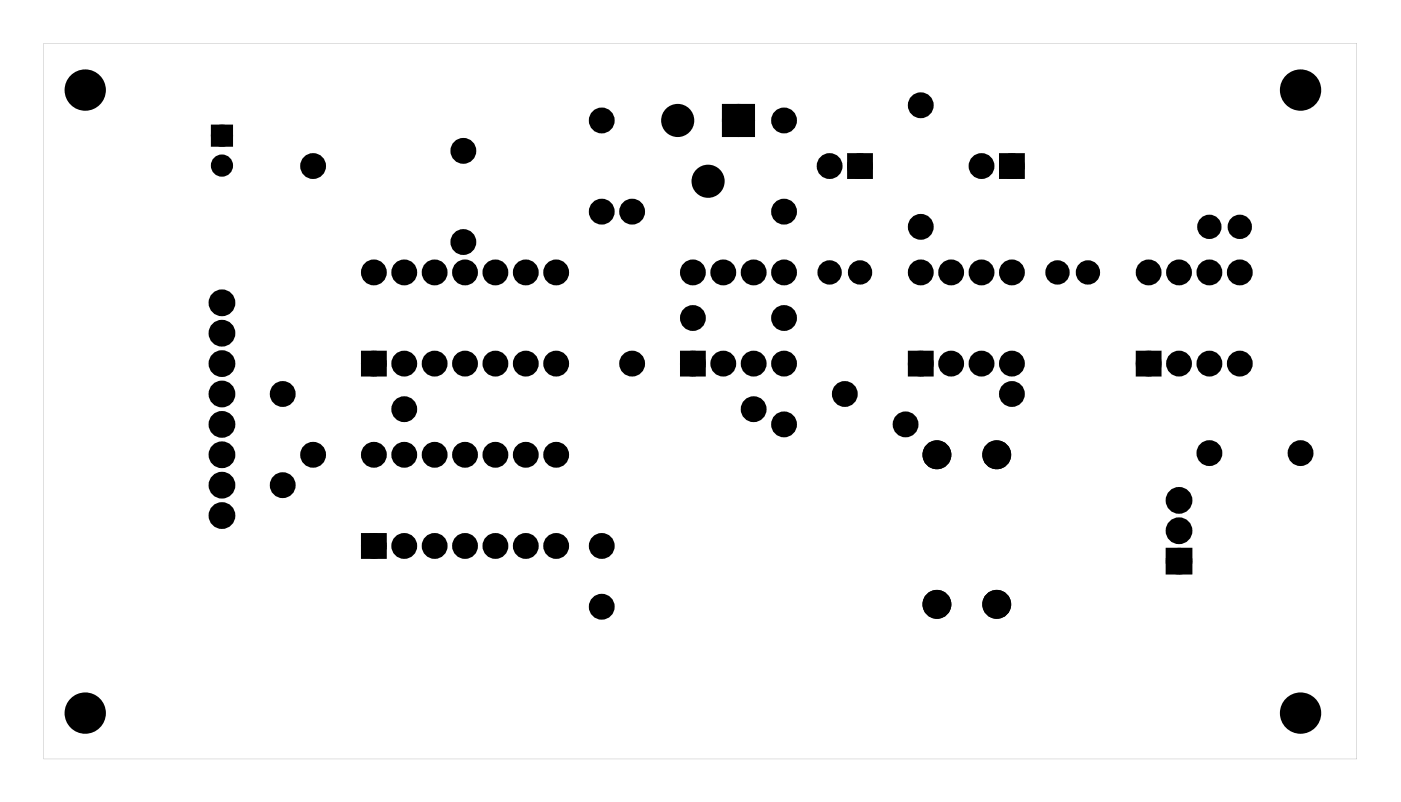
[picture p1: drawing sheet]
<svg xmlns="http://www.w3.org/2000/svg" width="117mm" height="67mm" viewBox="0 0 117 67" stroke-linecap="round" stroke-linejoin="round" font-family="sans-serif">
<g fill="#000">
<path d="M18 10.7h1.2v1.2h-1.2zM60.8 9.2h1.8v1.8h-1.8zM71.2 13.2h1.4v1.4h-1.4zM83.9 13.2h1.4v1.4h-1.4zM30.6 29.7h1.4v1.4h-1.4zM57.2 29.7h1.4v1.4h-1.4zM76.3 29.7h1.4v1.4h-1.4zM95.3 29.7h1.4v1.4h-1.4zM30.6 44.9h1.4v1.4h-1.4zM97.8 46.2h1.5v1.4h-1.5z"/>
<path d="M3.6 3.6h109.8v59.8h-109.8zM3.6 3.6v59.8h109.8v-59.8z"/>
</g>
<g fill="#000">
<circle cx="7.1" cy="7.5" r="1.6"/>
<circle cx="18.6" cy="13.8" r=".6"/>
<circle cx="18.6" cy="11.3" r=".6"/>
<circle cx="26.2" cy="13.9" r=".7"/>
<circle cx="38.7" cy="12.6" r=".7"/>
<circle cx="50.3" cy="17.7" r=".7"/>
<circle cx="50.3" cy="10.1" r=".7"/>
<circle cx="52.8" cy="17.7" r=".7"/>
<circle cx="56.7" cy="10.1" r=".89"/>
<circle cx="59.2" cy="15.1" r=".89"/>
<circle cx="61.7" cy="10.1" r=".89"/>
<circle cx="65.5" cy="17.7" r=".7"/>
<circle cx="65.5" cy="10.1" r=".7"/>
<circle cx="69.4" cy="13.9" r=".7"/>
<circle cx="71.9" cy="13.9" r=".7"/>
<circle cx="77" cy="19" r=".7"/>
<circle cx="77" cy="8.8" r=".7"/>
<circle cx="82.1" cy="13.9" r=".7"/>
<circle cx="84.6" cy="13.9" r=".7"/>
<circle cx="101.1" cy="19" r=".64"/>
<circle cx="103.6" cy="19" r=".64"/>
<circle cx="108.7" cy="7.5" r="1.6"/>
<circle cx="18.6" cy="27.8" r=".74"/>
<circle cx="18.6" cy="38" r=".74"/>
<circle cx="18.6" cy="32.9" r=".74"/>
<circle cx="18.6" cy="35.5" r=".74"/>
<circle cx="18.6" cy="25.3" r=".74"/>
<circle cx="18.6" cy="30.4" r=".74"/>
<circle cx="23.6" cy="32.9" r=".7"/>
<circle cx="26.2" cy="38" r=".7"/>
<circle cx="31.3" cy="38" r=".7"/>
<circle cx="31.3" cy="22.8" r=".7"/>
<circle cx="31.3" cy="30.4" r=".7"/>
<circle cx="33.8" cy="34.2" r=".7"/>
<circle cx="33.8" cy="38" r=".7"/>
<circle cx="33.8" cy="22.8" r=".7"/>
<circle cx="33.8" cy="30.4" r=".7"/>
<circle cx="36.3" cy="38" r=".7"/>
<circle cx="36.3" cy="22.8" r=".7"/>
<circle cx="36.3" cy="30.4" r=".7"/>
<circle cx="38.7" cy="20.2" r=".7"/>
<circle cx="38.9" cy="38" r=".7"/>
<circle cx="38.9" cy="22.8" r=".7"/>
<circle cx="38.9" cy="30.4" r=".7"/>
<circle cx="41.4" cy="38" r=".7"/>
<circle cx="41.4" cy="22.8" r=".7"/>
<circle cx="41.4" cy="30.4" r=".7"/>
<circle cx="44" cy="38" r=".7"/>
<circle cx="44" cy="22.8" r=".7"/>
<circle cx="44" cy="30.4" r=".7"/>
<circle cx="46.5" cy="38" r=".7"/>
<circle cx="46.5" cy="22.8" r=".7"/>
<circle cx="46.5" cy="30.4" r=".7"/>
<circle cx="52.8" cy="30.4" r=".7"/>
<circle cx="57.9" cy="26.6" r=".7"/>
<circle cx="57.9" cy="22.8" r=".7"/>
<circle cx="57.9" cy="30.4" r=".7"/>
<circle cx="60.5" cy="22.8" r=".7"/>
<circle cx="60.5" cy="30.4" r=".7"/>
<circle cx="63" cy="34.2" r=".7"/>
<circle cx="63" cy="22.8" r=".7"/>
<circle cx="63" cy="30.4" r=".7"/>
<circle cx="65.5" cy="35.5" r=".7"/>
<circle cx="65.5" cy="26.6" r=".7"/>
<circle cx="65.5" cy="22.8" r=".7"/>
<circle cx="65.5" cy="30.4" r=".7"/>
<circle cx="69.4" cy="22.8" r=".64"/>
<circle cx="70.6" cy="32.9" r=".7"/>
<circle cx="71.9" cy="22.8" r=".64"/>
<circle cx="75.7" cy="35.5" r=".7"/>
<circle cx="77" cy="22.8" r=".7"/>
<circle cx="77" cy="30.4" r=".7"/>
<circle cx="78.3" cy="38" r=".84"/>
<circle cx="79.5" cy="22.8" r=".7"/>
<circle cx="79.5" cy="30.4" r=".7"/>
<circle cx="82.1" cy="22.8" r=".7"/>
<circle cx="82.1" cy="30.4" r=".7"/>
<circle cx="83.3" cy="38" r=".84"/>
<circle cx="84.6" cy="32.9" r=".7"/>
<circle cx="84.6" cy="22.8" r=".7"/>
<circle cx="84.6" cy="30.4" r=".7"/>
<circle cx="88.4" cy="22.8" r=".64"/>
<circle cx="91" cy="22.8" r=".64"/>
<circle cx="96" cy="22.8" r=".7"/>
<circle cx="96" cy="30.4" r=".7"/>
<circle cx="98.6" cy="22.8" r=".7"/>
<circle cx="98.6" cy="30.4" r=".7"/>
<circle cx="101.1" cy="37.9" r=".7"/>
<circle cx="101.1" cy="22.8" r=".7"/>
<circle cx="101.1" cy="30.4" r=".7"/>
<circle cx="103.6" cy="22.8" r=".7"/>
<circle cx="103.6" cy="30.4" r=".7"/>
<circle cx="108.7" cy="37.9" r=".7"/>
<circle cx="7.1" cy="59.6" r="1.6"/>
<circle cx="18.6" cy="43.1" r=".74"/>
<circle cx="18.6" cy="40.5" r=".74"/>
<circle cx="23.6" cy="40.5" r=".7"/>
<circle cx="31.3" cy="45.6" r=".7"/>
<circle cx="33.8" cy="45.6" r=".7"/>
<circle cx="36.3" cy="45.6" r=".7"/>
<circle cx="38.9" cy="45.6" r=".7"/>
<circle cx="41.4" cy="45.6" r=".7"/>
<circle cx="44" cy="45.6" r=".7"/>
<circle cx="46.5" cy="45.6" r=".7"/>
<circle cx="50.3" cy="50.7" r=".7"/>
<circle cx="50.3" cy="45.6" r=".7"/>
<circle cx="78.3" cy="50.5" r=".84"/>
<circle cx="83.3" cy="50.5" r=".84"/>
<circle cx="98.6" cy="46.9" r=".74"/>
<circle cx="98.6" cy="44.4" r=".74"/>
<circle cx="98.6" cy="41.8" r=".74"/>
<circle cx="108.7" cy="59.6" r="1.6"/>
</g>
<g fill="none" stroke="#000" stroke-width=".76" stroke-linecap="butt">
<path d="M71.2 13.2h1.4v1.4h-1.4zM83.9 13.2h1.4v1.4h-1.4zM30.6 29.7h1.4v1.4h-1.4zM57.2 29.7h1.4v1.4h-1.4zM76.3 29.7h1.4v1.4h-1.4zM95.3 29.7h1.4v1.4h-1.4zM30.6 44.9h1.4v1.4h-1.4zM97.8 46.2h1.5v1.4h-1.5z"/>
<circle cx="26.2" cy="13.9" r=".7"/>
<circle cx="38.7" cy="12.6" r=".7"/>
<circle cx="50.3" cy="10.1" r=".7"/>
<circle cx="50.3" cy="17.7" r=".7"/>
<circle cx="52.8" cy="17.7" r=".7"/>
<circle cx="65.5" cy="10.1" r=".7"/>
<circle cx="65.5" cy="17.7" r=".7"/>
<circle cx="69.4" cy="13.9" r=".7"/>
<circle cx="71.9" cy="13.9" r=".7"/>
<circle cx="77" cy="8.8" r=".7"/>
<circle cx="77" cy="19" r=".7"/>
<circle cx="82.1" cy="13.9" r=".7"/>
<circle cx="84.6" cy="13.9" r=".7"/>
<circle cx="101.1" cy="19" r=".64"/>
<circle cx="103.6" cy="19" r=".64"/>
<circle cx="18.6" cy="27.8" r=".74"/>
<circle cx="18.6" cy="25.3" r=".74"/>
<circle cx="18.6" cy="30.4" r=".74"/>
<circle cx="18.6" cy="32.9" r=".74"/>
<circle cx="18.6" cy="38" r=".74"/>
<circle cx="18.6" cy="35.5" r=".74"/>
<circle cx="23.6" cy="32.9" r=".7"/>
<circle cx="26.2" cy="38" r=".7"/>
<circle cx="31.3" cy="22.8" r=".7"/>
<circle cx="31.3" cy="38" r=".7"/>
<circle cx="31.3" cy="30.4" r=".7"/>
<circle cx="33.8" cy="34.2" r=".7"/>
<circle cx="33.8" cy="22.8" r=".7"/>
<circle cx="33.8" cy="38" r=".7"/>
<circle cx="33.8" cy="30.4" r=".7"/>
<circle cx="36.3" cy="38" r=".7"/>
<circle cx="36.3" cy="22.8" r=".7"/>
<circle cx="36.3" cy="30.4" r=".7"/>
<circle cx="38.7" cy="20.2" r=".7"/>
<circle cx="38.9" cy="38" r=".7"/>
<circle cx="38.9" cy="22.8" r=".7"/>
<circle cx="38.9" cy="30.4" r=".7"/>
<circle cx="41.4" cy="38" r=".7"/>
<circle cx="41.4" cy="22.8" r=".7"/>
<circle cx="41.4" cy="30.4" r=".7"/>
<circle cx="44" cy="22.8" r=".7"/>
<circle cx="44" cy="38" r=".7"/>
<circle cx="44" cy="30.4" r=".7"/>
<circle cx="46.5" cy="38" r=".7"/>
<circle cx="46.5" cy="22.8" r=".7"/>
<circle cx="46.5" cy="30.4" r=".7"/>
<circle cx="52.8" cy="30.4" r=".7"/>
<circle cx="57.9" cy="26.6" r=".7"/>
<circle cx="57.9" cy="22.8" r=".7"/>
<circle cx="57.9" cy="30.4" r=".7"/>
<circle cx="60.5" cy="22.8" r=".7"/>
<circle cx="60.5" cy="30.4" r=".7"/>
<circle cx="63" cy="34.2" r=".7"/>
<circle cx="63" cy="22.8" r=".7"/>
<circle cx="63" cy="30.4" r=".7"/>
<circle cx="65.5" cy="26.6" r=".7"/>
<circle cx="65.5" cy="35.5" r=".7"/>
<circle cx="65.5" cy="22.8" r=".7"/>
<circle cx="65.5" cy="30.4" r=".7"/>
<circle cx="69.4" cy="22.8" r=".64"/>
<circle cx="70.6" cy="32.9" r=".7"/>
<circle cx="71.9" cy="22.8" r=".64"/>
<circle cx="75.7" cy="35.5" r=".7"/>
<circle cx="77" cy="22.8" r=".7"/>
<circle cx="77" cy="30.4" r=".7"/>
<circle cx="79.5" cy="22.8" r=".7"/>
<circle cx="79.5" cy="30.4" r=".7"/>
<circle cx="82.1" cy="22.8" r=".7"/>
<circle cx="82.1" cy="30.4" r=".7"/>
<circle cx="84.6" cy="32.9" r=".7"/>
<circle cx="84.6" cy="22.8" r=".7"/>
<circle cx="84.6" cy="30.4" r=".7"/>
<circle cx="88.4" cy="22.8" r=".64"/>
<circle cx="91" cy="22.8" r=".64"/>
<circle cx="96" cy="22.8" r=".7"/>
<circle cx="96" cy="30.4" r=".7"/>
<circle cx="98.6" cy="22.8" r=".7"/>
<circle cx="98.6" cy="30.4" r=".7"/>
<circle cx="101.1" cy="37.9" r=".7"/>
<circle cx="101.1" cy="22.8" r=".7"/>
<circle cx="101.1" cy="30.4" r=".7"/>
<circle cx="103.6" cy="22.8" r=".7"/>
<circle cx="103.6" cy="30.4" r=".7"/>
<circle cx="108.7" cy="37.9" r=".7"/>
<circle cx="18.6" cy="40.5" r=".74"/>
<circle cx="18.6" cy="43.1" r=".74"/>
<circle cx="23.6" cy="40.5" r=".7"/>
<circle cx="31.3" cy="45.6" r=".7"/>
<circle cx="33.8" cy="45.6" r=".7"/>
<circle cx="36.3" cy="45.6" r=".7"/>
<circle cx="38.9" cy="45.6" r=".7"/>
<circle cx="41.4" cy="45.6" r=".7"/>
<circle cx="44" cy="45.6" r=".7"/>
<circle cx="46.5" cy="45.6" r=".7"/>
<circle cx="50.3" cy="50.7" r=".7"/>
<circle cx="50.3" cy="45.6" r=".7"/>
<circle cx="98.6" cy="41.8" r=".74"/>
<circle cx="98.6" cy="46.9" r=".74"/>
<circle cx="98.6" cy="44.4" r=".74"/>
</g>
<g fill="none" stroke="#000" stroke-width=".99" stroke-linecap="butt">
<path d="M60.8 9.2h1.8v1.8h-1.8z"/>
<circle cx="56.7" cy="10.1" r=".89"/>
<circle cx="59.2" cy="15.1" r=".89"/>
<circle cx="61.7" cy="10.1" r=".89"/>
</g>
<g fill="none" stroke="#000" stroke-width=".25">
<circle cx="7.1" cy="7.5" r="1.6"/>
<circle cx="108.7" cy="7.5" r="1.6"/>
<circle cx="7.1" cy="59.6" r="1.6"/>
<circle cx="108.7" cy="59.6" r="1.6"/>
</g>
<g fill="none" stroke="#000" stroke-width=".65" stroke-linecap="butt">
<path d="M18 10.7h1.2v1.2h-1.2z"/>
<circle cx="18.6" cy="13.8" r=".6"/>
<circle cx="18.6" cy="11.3" r=".6"/>
</g>
<g fill="none" stroke="#000" stroke-width=".73" stroke-linecap="butt">
<circle cx="78.3" cy="38" r=".84"/>
<circle cx="83.3" cy="38" r=".84"/>
<circle cx="78.3" cy="50.5" r=".84"/>
<circle cx="83.3" cy="50.5" r=".84"/>
</g>
</svg>
